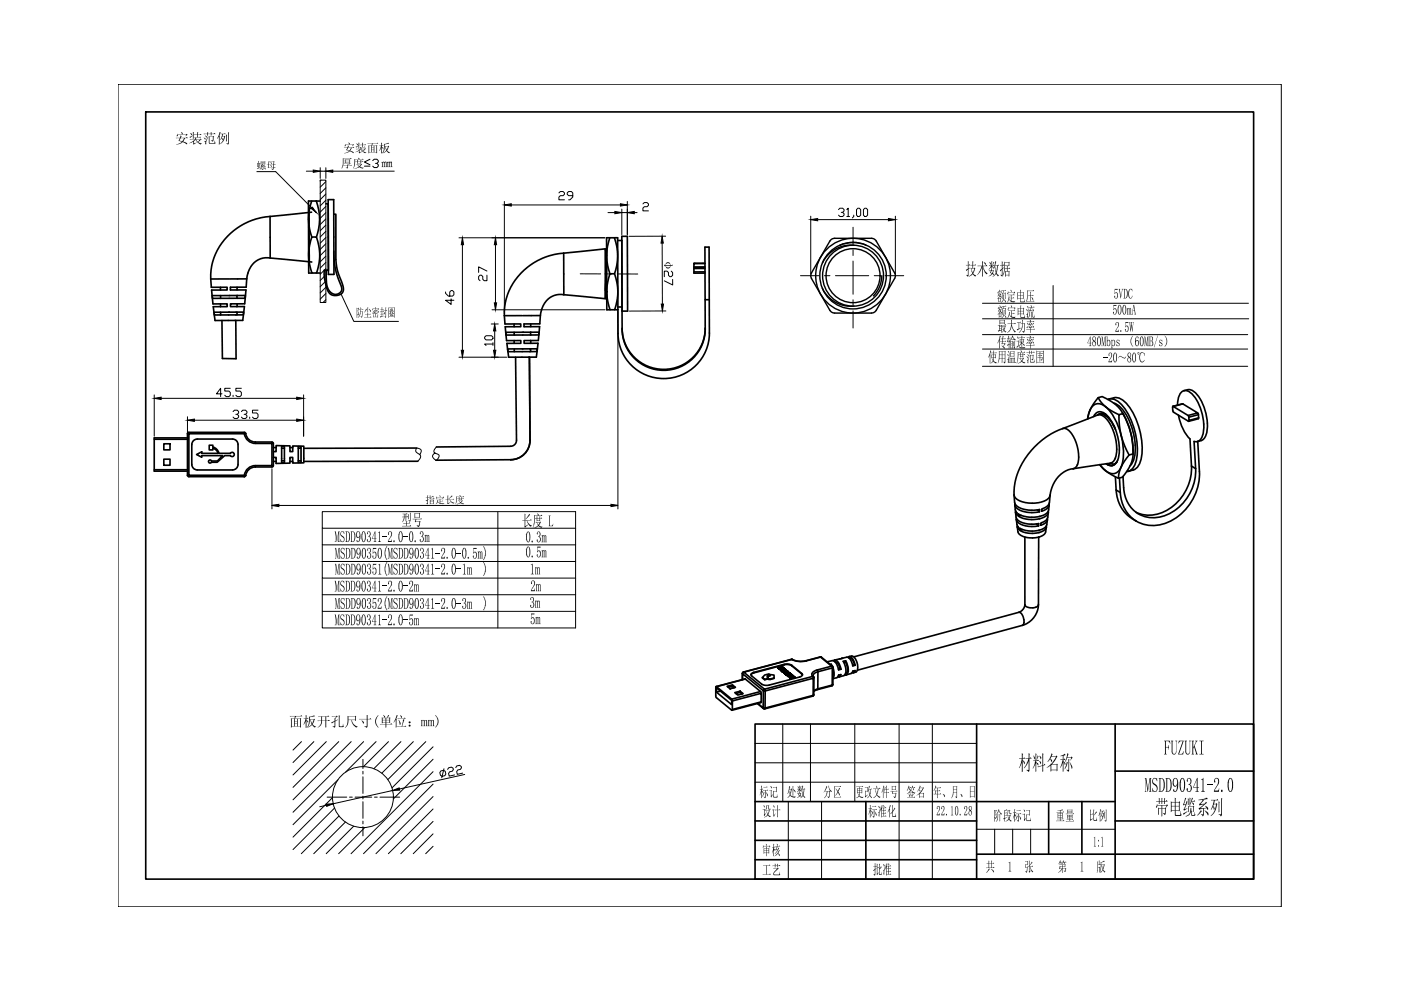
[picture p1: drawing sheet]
<svg xmlns="http://www.w3.org/2000/svg" width="297mm" height="210mm" viewBox="0 0 297 210" stroke-linecap="round" stroke-linejoin="round" font-family="sans-serif">
<defs><g id="words">
<g font-size="4.4">
<text x="246.7" y="160">FUZUKI</text>
<text x="215.9" y="163.3">材料名称</text>
<text x="242.7" y="167.9">MSDD90341-2.0</text>
<text x="244.9" y="172.7">带电缆系列</text>
</g>
<text font-size="3.6" x="204.7" y="58.3">技术数据</text>
<g font-size="3.4">
<text x="85.1" y="111.4">型号</text>
<text x="110.6" y="111.6">长度 L</text>
<text x="70.9" y="115">MSDD90341-2.0-0.3m</text>
<text x="71" y="118.5">MSDD90350(MSDD90341-2.0-0.5m)</text>
<text x="111.4" y="115">0.3m</text>
<text x="111.4" y="118.2">0.5m</text>
<text x="70.9" y="125.5">MSDD90341-2.0-2m</text>
<text x="71" y="121.8">MSDD90351(MSDD90341-2.0-1m )</text>
<text x="112.3" y="121.8">1m</text>
<text x="112.5" y="125.4">2m</text>
<text x="71" y="129.1">MSDD90352(MSDD90341-2.0-3m )</text>
<text x="112.3" y="128.9">3m</text>
<text x="70.9" y="132.6">MSDD90341-2.0-5m</text>
<text x="112.4" y="132.4">5m</text>
</g>
<g font-size="3.1">
<text x="231.7" y="179.5">1:1</text>
<text x="213.6" y="184.8">1</text>
<text x="228.9" y="184.8">1</text>
</g>
<g font-size="3">
<text x="211.4" y="63.9">额定电压</text>
<text x="236.1" y="63.3">5VDC</text>
<text x="211.4" y="67.2">额定电流</text>
<text x="211.4" y="70.3">最大功率</text>
<text x="235.9" y="66.7">500mA</text>
<text x="236.4" y="70.4">2.5W</text>
<text x="209.4" y="76.8">使用温度范围</text>
<text x="211.4" y="73.6">传输速率</text>
<text x="230.5" y="73.4">480Mbps （60MB/s）</text>
<text x="233.9" y="76.9">-20～80℃</text>
</g>
<g font-size="2.9">
<text x="37.1" y="30.4">安装范例</text>
<text x="61.3" y="154">面板开孔尺寸(单位：mm)</text>
<text x="161" y="169">标记</text>
<text x="161.6" y="173">设计</text>
<text x="166.8" y="168.9">处数</text>
<text x="174.5" y="168.9">分区</text>
<text x="181.4" y="168.9">更改文件号</text>
<text x="184" y="173.1">标准化</text>
<text x="192.2" y="169">签名</text>
<text x="197.9" y="169">年、月、日</text>
<text x="198.5" y="172.9">22.10.28</text>
<text x="210.6" y="173.9">阶段标记</text>
<text x="223.8" y="174">重量</text>
<text x="230.8" y="173.9">比例</text>
<text x="161.5" y="181.3">审核</text>
<text x="161.6" y="185.4">工艺</text>
<text x="185.1" y="185.4">批准</text>
<text x="209" y="184.8">共</text>
<text x="217.2" y="184.8">张</text>
<text x="224.3" y="184.8">第</text>
<text x="232.5" y="184.8">版</text>
</g>
<g font-size="2.5">
<text x="72.2" y="35.5">厚度</text>
<text x="72.7" y="32.3">安装面板</text>
<text x="80.8" y="35.5">㎜</text>
<text x="140.8" y="55" transform="rotate(90 140.8 55)">φ</text>
<text x="75.5" y="67.2">防尘密封圈</text>
</g>
<g font-size="2.1">
<text x="54.4" y="35.8">螺母</text>
<text x="90.1" y="106.7">指定长度</text>
</g>
</g></defs>
<g fill="none" stroke="#000" stroke-width=".35">
<path d="M30.9 23.7h234.9v162.7h-234.9zM48.5 59.1l-3.8 .1M52.3 59.1l-.1 1.8h-3.3v.6h3.2l-.2 2.9h-3v.6h2.9l-.3 2.9-5.9 .1-.4-3h3v-.6h-3l-.3-2.9h3.3v-.6h-3.4l-.1-1.7M52.3 59.1h-3.6M57.3 45.9v8.8M57.3 45.9a13.3 13.3 0 0 0-12.6 13.3M57.3 54.7l8.8 .9M57.3 54.7a4.4 4.4 0 0 0-5 4.4M65.5 45l.1 10.6M65.6 53.8v1.5M65.6 55.3h.1M66.1 45l-8.8 .9"/>
<path d="M66.1 42.6a11 11 0 0 0 0 7.7M66.1 50.3h1a11 11 0 0 1 0 7.6h-1a11 11 0 0 1 0-7.6zM67 42.6h.9M67.1 50.3a11.1 11.1 0 0 0 0-7.7h-1.7l.1 15.3h.6M67.1 57.9h.8M69.1 43.2h.5v14.1h-.9a7.5 7.5 0 0 0 1.4 5.1 1.66 1.66 0 0 0 1.8 .2 1.66 1.66 0 0 0 .9-1.7l-.1-.2a16.1 16.1 0 0 1-1.5-5.7v-9.6h-.4M69.6 42.3h1.2v15.9h-1.2zM70.8 53.2a21 21 0 0 0 1.7 8 1.47 1.47 0 0 1-1.4 1.2 1.47 1.47 0 0 1-1.5-1.1l-.4-1.4v-2.6M119.5 53.7l8.8-.9 .1 10.5-8.9-.8M119.5 53.7v8.8M119.5 53.7a13.3 13.3 0 0 0-12.6 13.2M128.6 53.1l-.2 8.5"/>
<path d="M128.6 52.7l-.3 .3M128.6 55.7l-.2 5.9v1.5h.1M129.3 50.4a11.1 11.1 0 0 0 0 7.6M129.3 58h1a11 11 0 0 1 0 7.7h-1a11.1 11.1 0 0 1 0-7.7zM130.3 50.4a11 11 0 0 1 0 7.6M131 51h.8l.1 14.1M131.8 50.1h1.2l.1 15.9h-1.2zM147.1 56.9v.8l2.4-.1M147.1 55.9l2.4-.1-2.4 .1v.7M147.1 57.7v.2h2.4M149.5 56.6h-2.4v.3h2.4M45 62.7l7-.1v.6l-3.4 .1h-3.6z"/>
<path d="M45.4 66.2h6.3l-.1 .6h-6.2zM46.7 60.9v.6M46.8 64.4v.6M46.8 62.7v.6M46.8 66.2v.6M50 67.9l.1 8.2-2.9-.1-.1-8M50.2 62.7v.5M50.2 66.2l.1 .6M50.3 60.9v.6M50.3 64.4v.6M107.2 70.5l7.1-.1-.1 .6h-1.7h-5.2zM107.6 74h6.3l-.1 .5-2.9 .1h-3.2z"/>
<path d="M109 68.7v.6M109 72.2v.6M109 70.4v.6M109 74v.6M109.3 75.7l.2 17.7a1.26 1.26 0 0 1-1.2 1.2l-15.8 .2M110.8 66.9h-3.9M110.9 66.9h3.7l-.2 1.8h-3.3v.6h3.3l-.3 2.9h-3v.6h3l-.4 2.9h-5.9l-.3-2.9h2.9v-.6h-3l-.3-2.9h3.3v-.6h-3.3l-.2-1.8M112.3 75.7l.1 17.6zM112.5 70.4v.6M112.5 74v.5M112.5 68.7v.6M112.5 72.2v.6"/>
<path d="M119.5 62.5a4.4 4.4 0 0 0-4.9 4.4M128.6 62.6l-.1 .5 .1 .2-.1-.2M130.3 65.7h.7M131 65.7v-15.3h-2.4l.1 15.3h.6M131 65.7v5M149.5 63.5v6.2a8.8 8.8 0 0 1-8.8 8.8 8.8 8.8 0 0 1-8.8-8.7v-4.7h-.9M149.5 69.5a8.8 8.8 0 0 1-8.8 8.8 8.8 8.8 0 0 1-8.8-8.7M150.4 63.5h-.9v-11.1h.8l.1 18.2a9.7 9.7 0 0 1-9.7 9.7 9.7 9.7 0 0 1-9.7-9.6M32.7 93.1h7M32.7 99.6h7M34.7 94.1h1.4v1.3h-1.4zM34.7 97.4h1.4v1.2h-1.4z"/>
<path d="M39.7 92.8h-7v7.1h7M39.7 92v8.8M40 91.7l-.3 .3M40.9 93.6l.6-.5h.3h7.5a1.17 1.17 0 0 1 1.2 1.2v4.2a1.18 1.18 0 0 1-1.2 1.1h-7.5a1.18 1.18 0 0 1-1.1-1.1v-4.2zM45.1 94.8l.4 .1a1.85 1.85 0 0 1 .9 1.2h2.4a.45 .45 0 0 1 .7-.1 .45 .45 0 0 1 0 .7 .45 .45 0 0 1-.7-.1h-1.2l-1.6 1.4h-1.2a.33 .33 0 0 1-.5 .1 .33 .33 0 0 1 .1-.5 .33 .33 0 0 1 .5 .1h1.2l1.1-1.1h-4.4v.4l-1.1-.6 1.1-.6v.3h3.4a1.31 1.31 0 0 0-1.1-1v.3h-.7v-1h.7v.4M51.8 91.7l.3 .2M52.1 91.9l-.3 .1v-.3h-11.8v.3h-.3M52.1 91.9a2.06 2.06 0 0 0 2 1.8M54.1 93.7h3.6v.3h.3M54.1 93.7v.3h3.6v4.7h-3.6v.3M54.1 99a2.06 2.06 0 0 0-2 1.8M54.1 94a2.36 2.36 0 0 1-2.3-2h-11.8v8.8h11.8a2.36 2.36 0 0 1 2.3-2.1"/>
<path d="M57.7 93.7l.3 .3M58 95.8h.5v-1.3h3v1.3h.6v-1.2h2.3v3.5l-2.3 .1v-1.2h-.6v1.2l-3 .1v-1.3h-.5M58 94v4.7M58 98.7l-.3 .3M58 98.7h-.3v.3h-3.6M58 97.8h.5M58 94.9h.5M59.7 94.6h.6v3.5h-.6zM59.7 97.7h.6M59.7 95h.6M61.5 97.8h.6M61.5 94.9h.6"/>
<path d="M63.2 94.7h.6v3.3h-.6zM63.2 97.7h.6M63.2 95h.6M88.4 95l-24 .1M88.6 97.8h-24.2M112.4 93.3a4.1 4.1 0 0 1-4.1 4.2l-15.9 .1M39.7 100.8l.3 .3M39.7 100.8h.3v.3h11.8M52.1 100.8h-.3v.3M52.1 100.8l-.3 .3M160.1 153.5h105.7v32.9h-105.7zM207.1 153.5v32.9"/>
<path d="M236.4 153.5v32.9M160.1 178.2h47M160.1 174.1h47M160.1 170h76.3M183.6 170v16.4M222.3 170v11.1M229.4 170v11.1M236.4 174.1h29.4M236.4 163.5h29.4M160.1 182.3h47M207.1 181.1h58.7"/>
</g>
<circle cx="147.1" cy="55.9" r=".17" fill="#000"/>
<!-- layer: 0 -->
<g fill="none" stroke="#000" stroke-width=".35">
<path d="M225.3 90.9l7.4-2.9a2.08 2.08 0 0 1 2.1 1.1 9.8 9.8 0 0 1 1.7 8M225.3 90.9a15.7 15.7 0 0 0-10.3 13.3 1.93 1.93 0 0 0 1.8 2.2l2.1 .3 1.7-.2M225.3 90.9a2.26 2.26 0 0 1 2.3 1.6 7.3 7.3 0 0 1 .8 6.1l-.4 .5-.4 .3M227.5 99.4a6 6 0 0 0-4.9 5.6M230.6 88.8a4 4 0 0 1 1.6-3.1 2.89 2.89 0 0 1 3.1 1.4l1.6 2.7 .8 2.5M231.9 88.3a1.56 1.56 0 0 1 1.3-1 1.56 1.56 0 0 1 1.5 .8 10.8 10.8 0 0 1 2.2 9.5 1.46 1.46 0 0 1-2.4 .7M232.8 84.3a8.2 8.2 0 0 0-2.2 4.5M233.2 98.5l1.1 1.3 1.4 .8 1.4 .8 .9-.2a7.9 7.9 0 0 0 2.2-5l-.8 .3a8 8 0 0 0-2.3 4.9M234.1 88l.9 .5M234.6 87.9a1.43 1.43 0 0 0-1.9 .1 2.18 2.18 0 0 1 2.7 1.1l.6 .9M234.6 98.3l.7 .4h.6M234.9 84.7l.1-.1a2.94 2.94 0 0 1 3.2 1.6 15.3 15.3 0 0 1 2.6 11.7 2.63 2.63 0 0 1-1.6 2"/>
<path d="M235.2 84.6a3.1 3.1 0 0 1 4 1.3 15.3 15.3 0 0 1 2.7 11.8 2.78 2.78 0 0 1-2.7 2.2M235.4 98.2l-7.9 1.2M235.5 98.2l.2 .1a.84 .84 0 0 0 1.1-.5 1.23 1.23 0 0 1-2.1 .5M236 90l.4 .7M236 90l.5 1.1M236.1 85.5a6.2 6.2 0 0 1 3.3 3.7 12.2 12.2 0 0 1 .8 8.7l-.6 .8M236.4 97.2a1.44 1.44 0 0 1-1 1M236.5 97.1l-.1 .1M237.7 92.4l.7 2.1 1 2M237.7 92.4l-.4-2.3-.1-2.2 .9-.2a16.2 16.2 0 0 1 2.1 8.5M237.7 92.3a11 11 0 0 1-.1 6.9 1.91 1.91 0 0 1-3.3 .6l-1.1-1.3M238 87.5a16.1 16.1 0 0 1 2.2 8.6"/>
<path d="M238 87.5a8.4 8.4 0 0 0-4.3-3.4l-.9 .2a8.4 8.4 0 0 0 4.4 3.6M238 87.5l.1 .2M239.2 99.9l-.3 .1M248.7 86.2l-.1 .1v.7l.2 .4 3.2 1.9M249.9 88a9.5 9.5 0 0 0 2.4 5.1l.3 5.7M250.8 85.6l3.1 2-2 .5-3.2-1.9M250.8 85.6l-2.1 .6M251 82.8a2.26 2.26 0 0 1 3 1.1 10.4 10.4 0 0 1 1.6 8.6 1.85 1.85 0 0 1-1.7 1.1M251 82.8a2.92 2.92 0 0 1 2.7 2 10.2 10.2 0 0 1 1.1 7.9l-.6 .7-.3 .2M251 82.8a2.95 2.95 0 0 0-1.3 3.1M251.9 88.1l.2 .4M252.1 88.5v.6l2-.5"/>
<path d="M252.1 89.1l-.1 .2M252.6 98.8a10 10 0 0 1-8.6 10.4 6.2 6.2 0 0 1-3.1-.6M253.5 99.4a10.1 10.1 0 0 1-8.2 10.3 6.3 6.3 0 0 1-7.1-6.3l-.1-2.4M253.9 93.6h-.7l.3 5.8-.9-.6M253.9 87.6l.2 .3M253.9 93.6l.4 6.4a11.1 11.1 0 0 1-9 11.4 6.9 6.9 0 0 1-4.4-.9M254.1 87.9l-2 .6M254.1 87.9v.7M254.1 88.6v.2l-2.1 .5M215 104.9l.1 1.6a3 3 0 0 0 3 1.7l2.3-.2v.5l-.5-.4M215.2 107a3 3 0 0 0 3 1.7h.6M215.2 107a1.88 1.88 0 0 0 .4 1.7v.5"/>
<path d="M215.2 106.8v.2M215.3 108.6l.3 .6M215.3 108.6a1.93 1.93 0 0 0 .4 1.6 5.6 5.6 0 0 0 4.5 .8v.5l-.5-.4M215.3 108.3v.3M215.5 110.2l.1 1 .4 1M215.5 110.2a2.55 2.55 0 0 0 2.6 1.4l2.1-.1M215.5 109.9v.3M215.7 111.7l.1 1.1a2.32 2.32 0 0 0 2.4 1.2l2-.1M215.7 111.7l.3 .5M215.7 111.5v.2M216.5 109.3l-.6 .1M216.8 112.3l-.6 .2"/>
<path d="M217.3 113.9v14.3M218.8 112.6l-1.3-.1-1.3-.5v.5a5.6 5.6 0 0 0 4 .4M220.2 112.4l-1.4 .2M220.4 108.5l-1.6 .2M221.8 111.5v.3M221.8 111.8a1.75 1.75 0 0 1-1.6 1.1M221.8 111.8l-.2 1.3-.5 .4-.9 .4v14.3M222.1 109.9v.3M222.1 110.2l-.2 1a1.78 1.78 0 0 1-1.7 1.2M222.3 108.4v.2M222.3 108.6a1.85 1.85 0 0 1-.5 1.7l-1.1 .6v.5l.9-.5 .5-.7M222.4 106.8v.3"/>
<path d="M222.4 107.1a1.88 1.88 0 0 1-.4 1.7 6 6 0 0 1-6.1 .1v.5a5.8 5.8 0 0 0 6.1-.2l.3-.6M222.6 105a2.25 2.25 0 0 1-1.9 1.5M222.6 105v.4a1.97 1.97 0 0 1-1.1 2.3l-.6 .2v.5a1.91 1.91 0 0 0 1.5-1.3M236.5 101.1l.1 2.8M236.6 103.9l.9 .5M236.6 103.9a7.5 7.5 0 0 0 4.3 6.6M237.3 101.3l.2 3.1M237.5 104.4a7.4 7.4 0 0 0 3.4 6.1M167.8 139.8l-10.2 2.7M167.8 139.8h.2M167.8 139.8h.1M167.9 139.8l-10.2 2.7 4.4 3.6"/>
<path d="M167.9 139.8l1.4 .4 1.6-.1M167.9 139.8h.1M173.9 139.3l-3.6 .9h-1.2l-1.1-.4M173.9 139.3h.3M174.2 139.3l2.3 2M177 139.9l-.3 .2M177 139.9a2 2 0 0 1 1.3 2M178.4 139.6h.2l-1.6 .4M178.5 139.6l1-.3a1.9 1.9 0 0 1 1.3 1.9l.5-.1M179.8 139.4l.2-.2a1.9 1.9 0 0 1 1.3 1.9M180 139.5a1.36 1.36 0 0 1 1.2 1.4M180 139.2l.5-.1a2.03 2.03 0 0 1 1.3 2 1.11 1.11 0 0 1-.9 1.5"/>
<path d="M216 129.8l-35 9.5M216.8 132.6l-35 9.5M217.3 128.2v.1a1.94 1.94 0 0 0 2.9-.1M217.3 128.2l-.3 .9-1 .7M220.2 128.2a4.7 4.7 0 0 1-3.4 4.4 1.98 1.98 0 0 0-.7-2.8h-.1M151.8 145.6v1.9l.1 .4 3.3 2.7M151.8 145.6h.1M151.9 145.6l3.2 2.6M152.7 146.5l-.8 .3v-.9l3.2 2.6v.9l-3.2-2.6M154.1 145.5l1.2-.3 .6 .5-1.1 .3zM154.4 145.7l.9-.2 .4 .3M155.1 148.2l.2 .4"/>
<path d="M155.3 150.4l-.1 .2M155.3 148.6l6.1-1.6v1.8l-6.1 1.6M155.3 148.6v1.8M155.3 145.2v.3M155.6 145.8l-.9 .2M155.8 146.9l1.1-.4 .7 .6-1.2 .3zM156 147l.9-.2 .4 .3M156.9 146.5v.3M157.4 142.8v1.3M157.4 144.1v-1.3l4.4 3.6v3.7l-1.1-1M157.5 142.6l.2-.1-.3 .3zM158 144l-6.2 1.6"/>
<path d="M158 144l3.2 2.6M158 144l-6.1 1.6M159.8 142.6v.1M159.8 142.7l-.6 .4M159.8 142.6l-.5 .2v.4l2.2 1.8a2.03 2.03 0 0 0 1.6 .3l6.4-1.8 .6-.2-.1-.5M160.6 149.2l1.3 1M161.2 146.6l.2 .4M161.2 146.6l-6.1 1.6M161.4 148.8l-.1 .2-6.1 1.6M161.6 143.7l.5 .4M161.9 150.2l.2 .1M162 146.2l.1-.1 .1 .4-.4-.1z"/>
<path d="M162.1 143.1l1-.2v.3l-.4 .1v.6l-.6 .1-.5-.3zM162.2 150.1l-.1 .2M162.2 150.1h-.4l.1 .1M162.2 146.5l10.2-2.7v3.6l-10.2 2.7zM162.7 143.9l-.6 .1M162.8 143.4l.5-.1-.1-.3 .9 .1v.6l-1.2 .2zM162.8 143.4l.1 .5M163.1 143.2l-.4 .2M163.2 143l.1 .3M163.3 144h-.4M164.1 143.7l-.8 .4M164.9 141.5l.9-.2 .2 .2-.9 .2z"/>
<path d="M164.9 141.5h.1M164.9 141.5v.1M164.9 141.6h.1M164.9 141.7l.2 .1M165.1 141.6h.1M165.1 141.7v.1M165.2 141.7l.8-.2 .3 .2-.9 .1h1l-.6 .4 .7-.3 .2 .2-.9 .2-.1-.2 .5-.3-.9 .1zM165.2 141.7l.1 .2M165.7 142.1h.1M165.7 142.2h.1M165.7 141.3v.1M165.8 142.3h.1"/>
<path d="M165.8 141.4h.1M165.8 142.3l1-.1 .3 .2-.7 .3-.2-.1 .8-.3-.4-.1-.6 .2zM165.8 141.4l-.6 .3M165.9 141.4h.1M165.9 142.3h.1M165.9 141.5h.1M166 141.6v-.1v.1M166 142.4h-.1M166 141.9l-.7 .1M166 142.4v.1M166 142.4h.1M166 142.3v.1"/>
<path d="M166.1 141.6h.1M166.1 141.7l-.2 .1M166.1 141.7h.1M166.2 141.7h.1M166.2 142.6h.1M166.2 142.6v.1M166.2 142.6l.2 .1M166.3 141.7v.1M166.3 141l-6.5 1.6M166.3 141l-6.5 1.7M166.3 141a2.03 2.03 0 0 1 1.6 .2M166.3 140.9a2.03 2.03 0 0 1 1.6 .2"/>
<path d="M166.3 142.7h.1M166.4 142.6v.1M166.4 142.7h.1M166.4 141.8l-.4 .3M166.4 142.7v.1M166.4 142.2l-.4 .1M166.4 142.2v.1M166.5 141.9v.1M166.5 142.2l-.1 .1M166.5 142.8l.3 .1 .1-.3h.3l.3 .2-.2 .1 .1-.2-.2-.1-.3 .4zM166.5 142.8h.1M166.5 142.8v.1z"/>
<path d="M166.5 142h.1M166.5 142.8l.1 .1M166.5 142l-.7 .3M166.5 142l.2 .1M166.6 142.9v.1M166.6 143l.1 .1M166.6 142.8v.1zM166.6 142.9h.1M166.6 142.2l-.1 .1M166.7 142.7l-.1 .2zM166.7 142.1v.1M166.8 143.1h.1"/>
<path d="M166.8 143.1l.8-.3 .3 .2-.9 .3zM166.8 143.1l.2 .1M166.8 142.2l-.2 .1M166.9 142.2l-.1 .1M166.9 142.5l-.5 .2M166.9 142.8h.1M166.9 142.3h.1M167 142.3l-.1 .1M167 142.3v.1M167 143.2h.1M167 142.9l-.2 .2M167 143.3h.1"/>
<path d="M167 143.3v.1M167 143.3l.9-.2 .2 .1-.8 .2 .9-.1-.6 .4 .7-.3 .2 .2-.8 .2-.2-.1 .5-.3h-.8zM167 143.3l.2 .1M167 142.4l-.1 .2v-.1M167.1 142.5h-.1M167.1 142.8l-.1 .2M167.1 142.8h.1M167.2 142.7l-.1-.1v.2M167.3 142.6l-.1 .1M167.3 142.6v.1M167.3 142.6l.1 .1M167.3 142.9h.1"/>
<path d="M167.4 142.7v.1zM167.4 142.7v.1M167.5 143.7h.1M167.5 143.7l.1 .1M167.5 142.8l-.2 .2M167.6 142.8v.1M167.7 143.8l-.1 .1M167.7 143.8v.1M167.7 142.9h.1M167.7 143l-.7 .3M167.7 143v.1M167.7 143h.1"/>
<path d="M167.8 143h.1M167.8 143.5h-.6M167.9 141.2l2.1 1.7M167.9 143v.2l-.1-.1M167.9 141.1l2.1 1.8M167.9 141.1v.1M167.9 143.1h.1M167.9 143.2l-.1 .1M168 143.2l-.1 .1zM168 143.2h.1M168.1 143.2v.1M168.2 143.3l-.3 .3"/>
<path d="M168.3 143.4v.1M168.4 143.5l-.7 .3M168.4 143.5h.1M168.4 143.5l.1 .1M168.5 143.6v.1M170 142.9l.1 .2M170.9 140.1h.1M170.9 140.1l3.1-.8 2.3 1.9-3 .8M172.3 143.4l-10.2 2.7M172.3 143.4l.2 .1M172.3 143.4l.1 .4 .2-.1M172.3 147.6l-10.2 2.7"/>
<path d="M172.5 143.5l.1 .2M172.5 147.3l-.2 .3M172.6 143.7l-.1 3.6M173.3 142l.1 .4M173.3 142a1.17 1.17 0 0 0-1.2 1.1l.2 .3M173.3 146.2l.1-.1-.8 .4M173.4 142.4l3.1-.8-.1 3.6M173.4 142.4v3.7l3-.9M173.4 142.4a1 1 0 0 0-1 1l.1 .1M175.4 140.3h.2zM175.4 140.3l1-.2a2.02 2.02 0 0 1 1.4 1.9l.5-.1M176.2 140.8l-.2 .1"/>
<path d="M176.2 140.8v.2M176.2 140.8l.3 .4M176.4 145.4l-3.1 .8-.8 .4M176.4 145.2v.2M176.5 141.3l-.2-.1 .2 .4 .1-.1M176.5 141.3l.1 .2M176.6 145.1l-.2 .3M176.6 145.1l-.2 .1M176.6 142.4v.7M176.6 141.5v3.6M176.6 141.6l.2 .6a2.17 2.17 0 0 1-.2 1.6M177 140.3a1.44 1.44 0 0 1 1.1 1.4"/>
<path d="M177.6 143.5h.3M177.8 141.8l.3-.1 .2 .2M177.8 143.2l.5-.2-.4 .5M177.8 143.2l-.2 .4-1 .3M177.8 143.2h.1M177.9 143.1l-.1 .1M179.2 143.1h-.1M179.2 142.9v.2M179.3 140.4a1.83 1.83 0 0 1 0 2.4M179.3 140.1a3.1 3.1 0 0 1 .3 2.9l-.2 .1M179.3 140.1l-.5 .1a3.1 3.1 0 0 1 .3 2.9l-1.2 .4M179.3 140.1v.3l-.4 .1"/>
<path d="M179.4 143.1h-.2M180.7 142.6h.2M180.8 141l.3-.1 .2 .2M180.9 142.6l.4-.4-.5 .1-.4 .5-1 .3M181 142.3l-.2 .1"/>
</g>
<circle cx="166.9" cy="142.9" r=".17" fill="#000"/>
<g fill="none" stroke="#000" stroke-width=".21">
<path d="M65 36.3h1.4M67.9 38.2h1.2v25.9h-1.2zM67.9 35.6v2.2M67.9 36.3h1.2M68.1 38.2l-.2 .2M69.1 38.5l-1.2 1.2M69.1 39.8l-1.2 1.2M69.1 35.6v2.2M70.6 36.3h13M77.3 35.2h1.1M78.4 33.8l-1.1 .5 1.1 .6M79 34.1l.3-.3h.6l.3 .3v.2l-.3 .3h-.3"/>
<path d="M79.9 34.6l.3 .3v.3l-.3 .3h-.6l-.3-.3M68.8 58.6l-.9 .9M68.9 59.7l-1 1.1M69.1 41.1l-1.2 1.2M69.1 42.5l-1.2 1.2M69.1 43.8l-1.2 1.2M69.1 45.1l-1.2 1.2M69.1 46.4l-1.2 1.2M69.1 47.7l-1.2 1.2M69.1 49.1l-1.2 1.1M69.1 50.4l-1.2 1.2M69.1 51.7l-1.2 1.2"/>
<path d="M69.1 53l-1.2 1.2M69.1 54.3l-1.2 1.2M69.1 55.6l-1.2 1.2M69.1 57l-1.2 1.2M123 58.1h4.4M128.5 58.1h1.2M130.9 58.1h4.3M140.4 51.5v13M141.1 50.1h-7.7M142.3 57.5l.3 .3v.6l-.3 .3h-.3l-.3-.3v-.6l-.3-.3h-.6v1.2M142.6 59.2v1.2l-1.7-.9M169.7 58.5h3.9"/>
<path d="M171.9 45.8v12.3M173.4 46.6h15M174.8 58.5h1.2M177.1 58.5h7.1M177.8 44.4l.3-.3h.6l.3 .3v.3l-.3 .3h-.3M178.7 45l.3 .3v.3l-.3 .3h-.6l-.3-.3M179.5 44.4l.3-.3v1.8M179.5 45.9h.6M180.9 48.2v3.6M180.9 53v1.2M180.9 55.3v7.1M181 45.6v.3l-.3 .3"/>
<path d="M181.9 44.1h.3l.3 .3v1.2l-.3 .3h-.3l-.3-.3v-1.2zM183.1 44.4l.3-.3h.3l.2 .3v1.2l-.2 .3h-.3l-.3-.3zM185.4 58.5h1.1M187.7 58.5h3.9M189.8 45.8v12.3M69.1 60.9l-1.2 1.2M69.1 62.2l-1.2 1.2M69.1 63.5l-.6 .6M72.3 62.3l2.7 5.8h9.5M102.8 71.5l.2-.3h1.2l.3 .3v.3l-.3 .3h-1.2l-.2-.3zM104.1 75.7h1.5M104.1 68.7h1.5"/>
<path d="M104.5 72.9h-1.7l.2 .3M104.5 72.7v.5M104.9 70.2v4.1M141.2 65.9l-7.8 .1M180.9 63.6v1.1M180.9 65.9v3.7M208.3 70.9h56.2M208.3 74h56.2M208.3 77.7h56.2M208.3 67.6h56.4M208.3 64.3h56.4M223.3 60.5v17.2"/>
<path d="M32.7 83.7v8.8M34.2 84.5h28.7M39.7 88.4v4.1M41.2 89.1h21.7M47.1 83.5h-1.2l.9-1.2v1.8M48.8 82.3h-1.1v.6h.8l.3 .3v.6l-.3 .3h-.5l-.3-.3M49.4 87.3l.3-.3h.6l.3 .3v.3l-.3 .2h-.3M49.4 83.8v.3M50.3 87.8l.3 .3v.3l-.3 .3h-.6l-.3-.3M51.2 82.3h-1.2v.6h.9l.3 .3v.6l-.3 .3h-.6l-.3-.3M51.2 87.3l.3-.3h.6l.3 .3v.3l-.3 .2h-.3M52.1 87.8l.3 .3v.3l-.3 .3h-.6l-.3-.3"/>
<path d="M52.9 88.4v.3M54.7 87h-1.2v.6h.9l.3 .2v.6l-.3 .3h-.6l-.3-.3M64.4 83.7v8.8M89 96.4a.73 .73 0 0 0 .3-1 .73 .73 0 0 0-1-.3l-.1 .6 .3 .4a.83 .83 0 0 1 .7 .6 .83 .83 0 0 1-.4 .9l-.2 .2M92.5 94.8l-.2 .2a.7 .7 0 0 0-.3 .8 .7 .7 0 0 0 .8 .5 .54 .54 0 0 1 .3 .5 .54 .54 0 0 1-.3 .5 .47 .47 0 0 1-.5 .2 .47 .47 0 0 1-.4-.3 .67 .67 0 0 1 .3-1.2M68.3 112v3.5h53.7M68.3 115.5v3.5h53.7M68.3 119v3.6h53.7M105.6 108.6v24.5M122 112h-53.7v-3.5h53.7v24.6h-53.7v-3.5M68.3 122.6v3.5h53.7M68.3 126.1v3.5h53.7"/>
<path d="M63.9 157.2l-1.8 1.8M66.5 157.2l-4.4 4.5M69.2 157.2l-7.1 7.1M71.8 157.2l-9.7 9.7M74.5 157.2l-12.4 12.4M77.1 157.2l-15 15M79.7 157.2l-6.4 6.5M82.4 157.2l-5.3 5.4M85 157.2l-5.7 5.8M87.6 157.2l-6.6 6.7M90.3 157.2l-8.1 8.1M91.8 158.3l-8.7 8.8"/>
<path d="M69.2 170.7l-1.4 .4M69.4 169h4.1M70.5 169.1l-8.4 8.4M70.9 171.3l-8.8 8.8M71.6 165.4l-9.5 9.5M71.9 173l-8 8M73.2 174.3l-6.7 6.7M74.1 169h.6M75 175.2l-5.8 5.8M75.3 169h3.5M76.9 161v1.9M76.9 163.5v.6"/>
<path d="M76.9 164.7v3.5M76.9 168.8v.6M76.9 170v3.5M76.9 174.1v.6M76.9 175.3v1.9M77.3 175.5l-5.5 5.5M79.4 169h.6M80.6 169h4.1M83.3 167.6l-12.7 2.8M91.8 161l-8.4 8.4M91.8 163.6l-17.4 17.4M91.8 166.3l-14.7 14.7"/>
<path d="M91.8 168.9l-12.1 12.1M91.8 171.5l-9.5 9.5M91.8 174.2l-6.8 6.8M91.8 176.8l-4.2 4.2M91.8 179.4l-1.5 1.6M93.5 163.5l.6-.2 .3 .2 .1 .6-.2 .4-.6 .1-.3-.2-.1-.6zM94.1 163l-.4 1.9M94.9 163.1l.2-.3 .6-.1 .4 .2v.3l-.2 .3-.6 .1-.2 .4 .1 .6 1.2-.3M96.6 162.7l.3-.3 .5-.1 .4 .2v.3l-.2 .3-.6 .2-.2 .3 .2 .6 1.1-.3M98.5 164.2l-13.8 3.1"/>
<circle cx="77" cy="169" r="6.5"/>
</g>
<g fill="none" stroke="#000" stroke-width=".21">
<path d="M25 17.9h246.7v174.4h-246.7zM160.1 157.6h47M166 153.5v16.5M171.8 153.5v16.5M181.2 153.5v16.5M190.6 153.5v32.9M197.7 153.5v32.9M160.1 161.7h47M160.1 165.8h47M167.1 170v16.4M174.2 170v16.4M207.1 175.8h29.3"/>
<path d="M210.9 175.8v5.3M214.7 175.8v5.3M218.5 175.8v5.3"/>
</g>
<g fill="none" stroke="#000" stroke-width=".21">
<path d="M54.5 36.4h4l8.6 8.7M97.3 50.4h30.9M98 51.9v22.4M103.2 58.3v1.2h-.5l-.3-.3v-.6l-.3-.3h-.3l-.3 .3v.6l.3 .3M103.2 57.5l-1.7-.9v1.2M105 51.9v12.3M106.9 42.7v23.9M108.4 43.5h23.1M118.5 40.9l.3-.3h.6l.3 .3v.3l-.3 .3h-.6l-.3 .3v.6h1.2M121.4 41.5h-.8l-.3-.3v-.3l.3-.3h.5l.3 .3v.9l-.6 .6h-.2M128.9 45.1h1.5M131.8 44.3v5.4"/>
<path d="M131.8 45.1h1.2M133 42.7v7M134.5 45.1h3.4M136.3 43.2l.3-.3h.6l.3 .3v.3l-.3 .3h-.6l-.3 .3v.6h1.2M94.5 61.9v.3l.6 .6h.8l.3-.3v-.6l-.3-.3h-.3l-.2 .3v.9M95.6 63.4v1.1l-1.1-.8h1.7M97.3 75.7h10.2M104.3 65.7h24M131 66v41.9M57.7 99.4v8.5M57.7 107.2h73.3"/>
</g>
<g fill="#000" stroke="#000" stroke-width=".21">
<path d="M98 50.4l.3 1.5h-.5zM105 50.4l.3 1.5h-.5zM106.9 43.5l1.5-.3v.5zM130.4 44.8l1.4 .3-1.4 .2zM131.5 43.2l1.5 .3-1.5 .2zM133 45.1l1.5-.3v.5zM97.8 74.3h.5l-.3 1.4zM104.8 64.2h.5l-.3 1.5z"/>
<path d="M65.9 44.2l.3-.3 .2 .3zM65.9 44.2l1.2 .9-.7-.9z"/>
<path d="M57.7 107.2l1.4-.3v.3zM57.7 107.2l1.4 .2v-.2z"/>
<path d="M129.5 106.9l1.5 .3h-1.5zM129.5 107.2v.2l1.5-.2z"/>
</g>
<g fill="#fff" stroke="#fff" stroke-width=".21">
<path d="M135.3 42.2v3.3l3.2-3.3zM138.5 42.2v3.3h-3.2z"/>
<path d="M115.5 39.8v3.3l8.9-3.3zM115.5 43.1l8.9-3.3v3.3z"/>
<path d="M100.7 53.6v8.9h3.3zM100.7 53.6h3.3v8.9z"/>
<path d="M93.7 58.7v8.7h3.3zM93.7 58.7h3.3v8.7z"/>
</g>
<!-- layer: 0 -->
<g fill="#000" stroke="#000" stroke-width=".21">
<path d="M66.4 36l1.5 .3-1.5 .2zM69.1 36.3l1.5-.3v.5zM140.4 50.1l.2 1.4h-.5zM171.9 46.6l1.5-.3v.5zM188.4 46.3l1.4 .3-1.4 .2zM104.6 74.3h.5l-.2 1.4zM104.9 68.7l.2 1.5h-.5zM140.2 64.5h.5l-.3 1.4zM32.7 84.5l1.5-.3v.5zM39.7 89.1l1.5-.2v.4zM62.9 84.2l1.5 .3-1.5 .2zM62.9 88.9l1.5 .2-1.5 .2z"/>
<path d="M69.2 170.5l1.4-.1-1.3 .6zM83.3 167.6l1.3-.6 .1 .5z"/>
</g>
<g fill="none" stroke="#000" stroke-width=".3">
<path d="M174 54.5h.1M175.9 51.1l-3.8 6.8-.2 .6 .1 .5 3.9 6.8M175.9 51.1l.5-.4 .6-.2h7.8l.6 .2 .4 .4 3.9 6.8 .1 .6-.1 .5-3.9 6.8-.4 .4-.6 .2h-7.8l-.6-.2-.5-.4M178.1 52h.1M180.8 51.4h.1M180.8 51.4l-1.3 .1-1.4 .5M180.9 51.4l1.6 .2 1 .3M181.1 52a6.7 6.7 0 0 0-6.8 3.8M187 58.5l-.4 2-.6 1.2-.8 1M174.3 61.1a6.7 6.7 0 0 0 6.8 3.8"/>
<circle cx="180.9" cy="58.5" r="7.9"/>
<circle cx="180.9" cy="58.5" r="7"/>
<circle cx="180.9" cy="58.5" r="6.5"/>
<circle cx="180.9" cy="58.5" r="5.7"/>
</g>
<use href="#words"/>
</svg>
